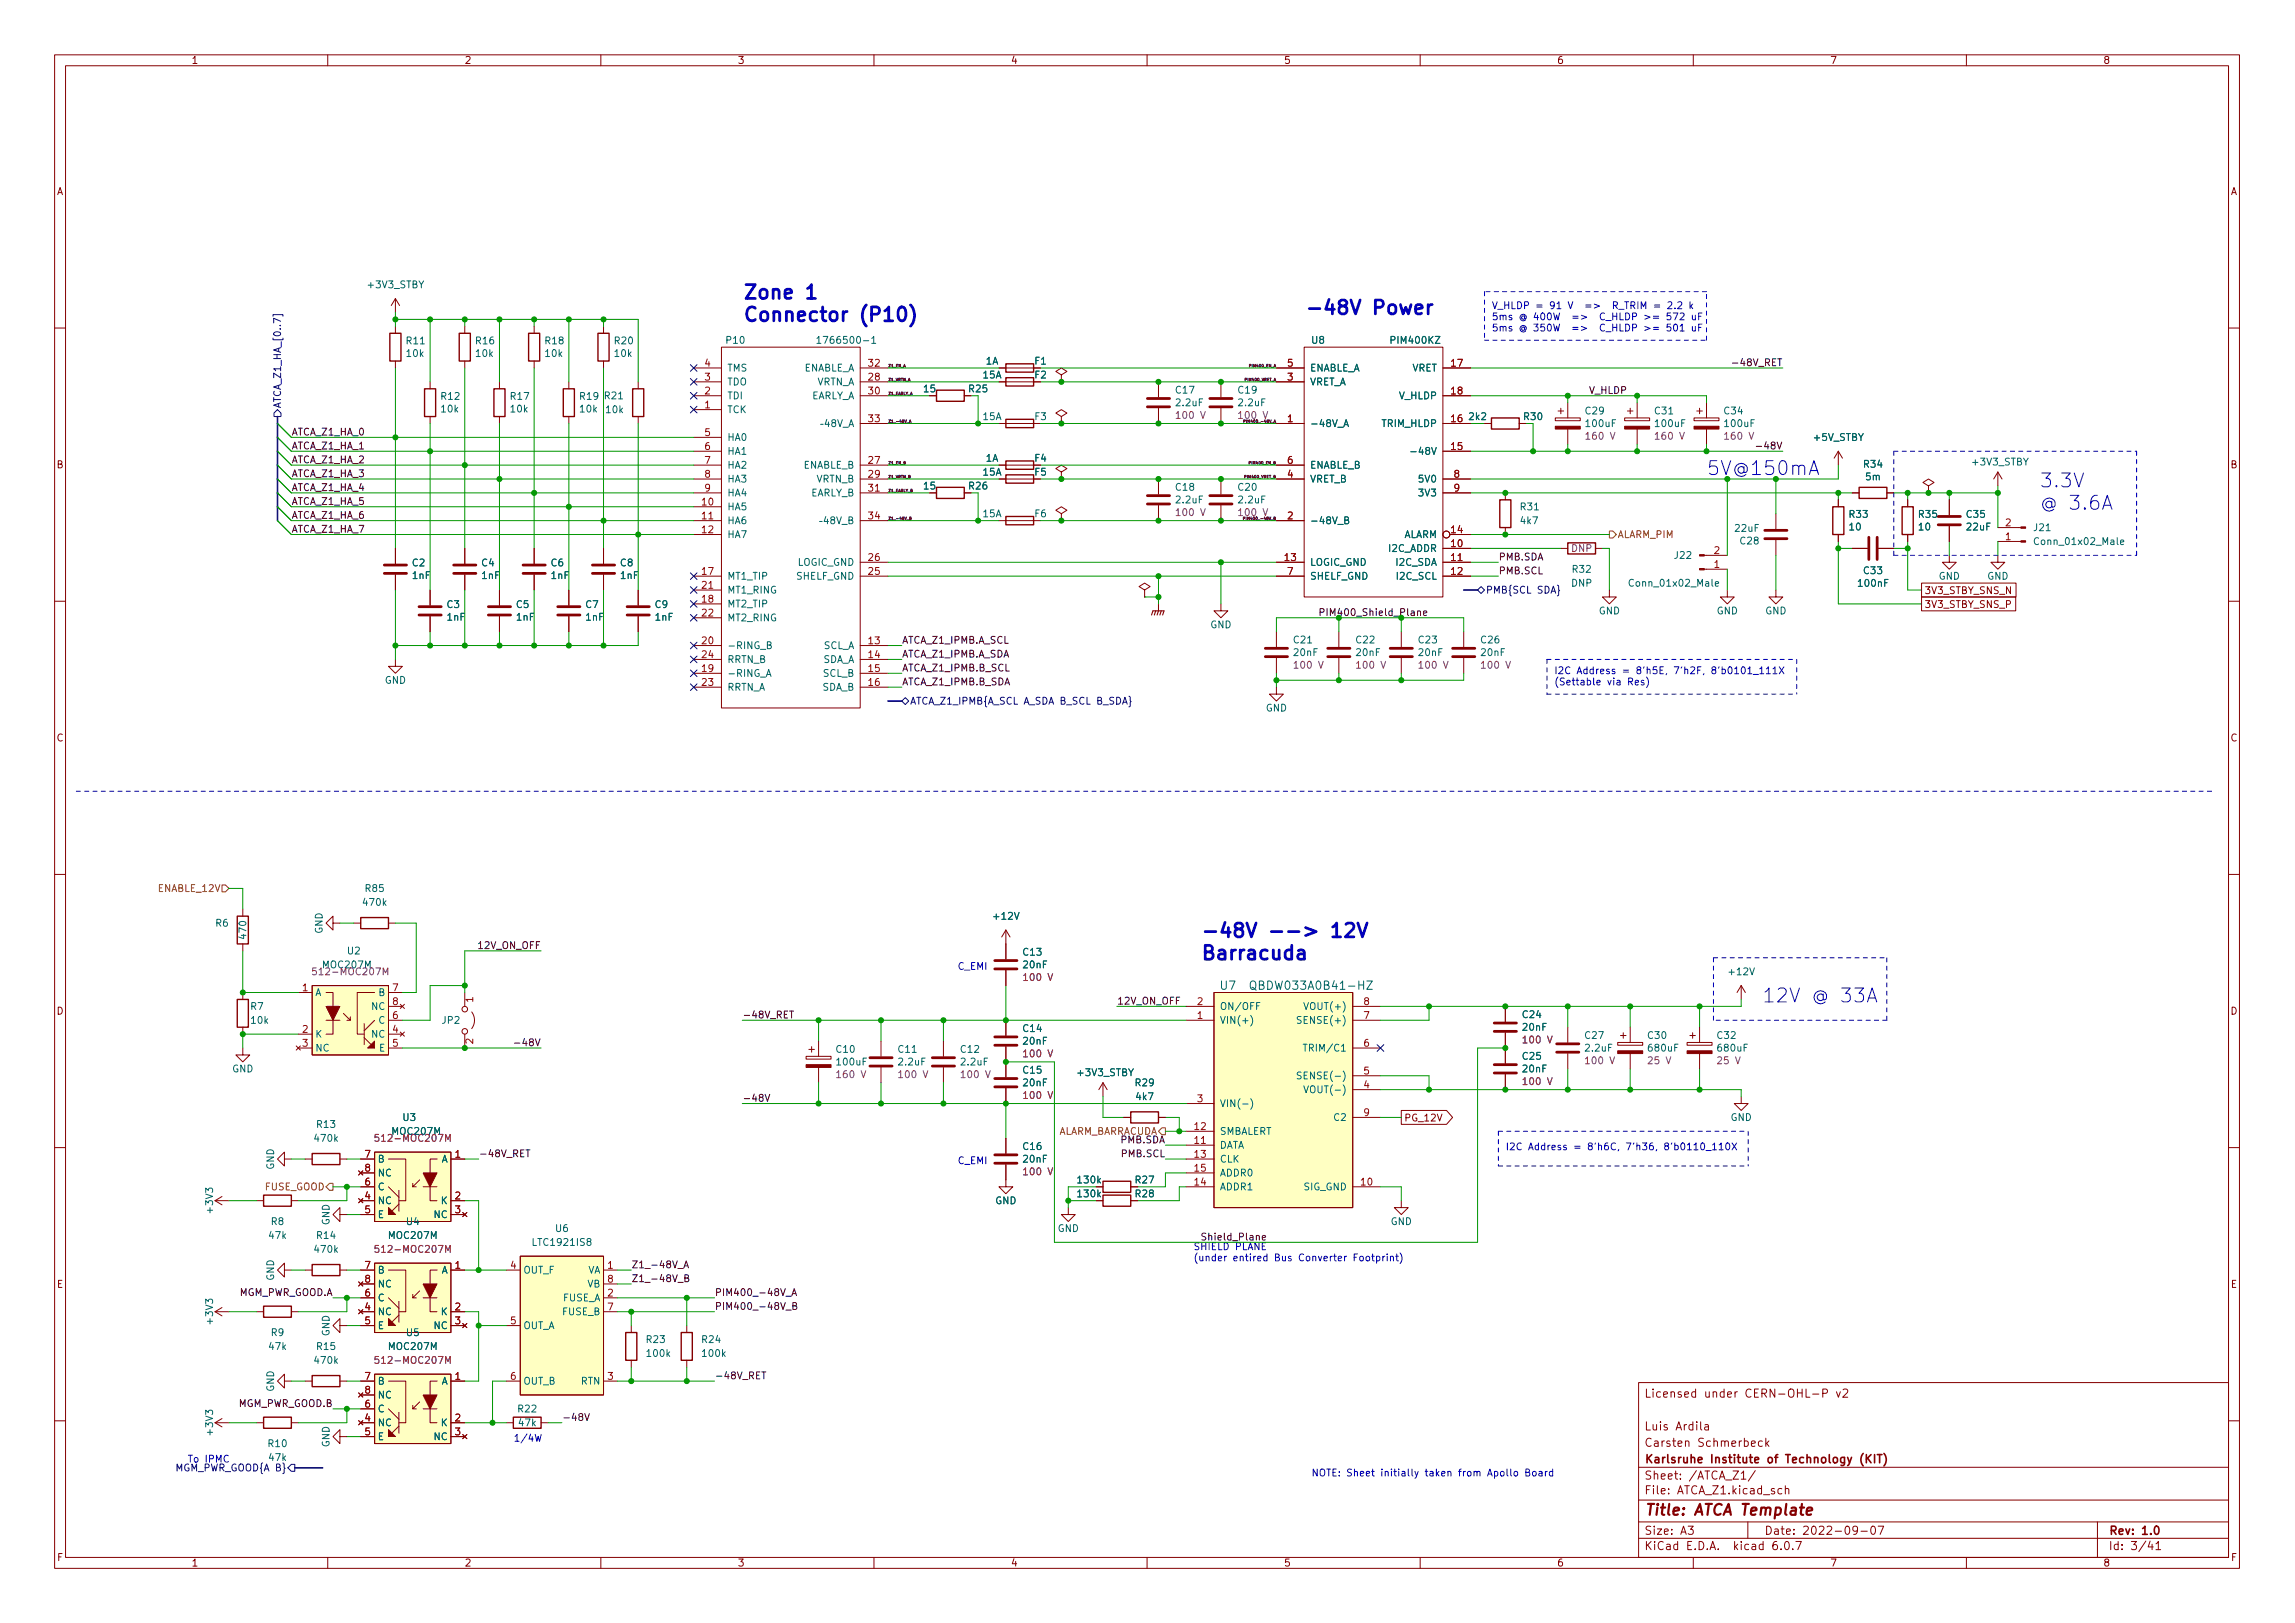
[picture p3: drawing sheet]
<svg xmlns="http://www.w3.org/2000/svg" width="420mm" height="297mm" viewBox="0 0 420 297" stroke-linecap="round" stroke-linejoin="round" font-family="sans-serif">
<defs><g id="words">
<g font-size="3.5" fill="#0000c2">
<text x="135.9" y="54.7">Zone 1</text>
<text x="135.9" y="58.8">Connector (P10)</text>
<text x="238.8" y="57.6">-48V Power</text>
<text x="373.4" y="89.2">3.3V</text>
<text x="373.4" y="93.3">@ 3.6A</text>
<text x="219.7" y="171.6">-48V --&gt; 12V</text>
<text x="219.7" y="175.7">Barracuda</text>
<text x="322.6" y="183.5">12V @ 33A</text>
</g>
<text font-size="3.5" fill="#009600" x="312.4" y="87">5V@150mA</text>
<text font-size="2.8" fill="#840000" x="301" y="277.3">Title: ATCA Template</text>
<g font-size="2.1" fill="#006464">
<text x="223.4" y="181.1">U7</text>
<text x="229.8" y="181.1">QBDW033A0B41-HZ</text>
</g>
<g font-size="2.1" fill="#840000">
<text x="301" y="255.8">Licensed under CERN-OHL-P v2</text>
<text x="301" y="261.8">Luis Ardila</text>
<text x="301" y="267.8">Karlsruhe Institute of Technology (KIT)</text>
<text x="301" y="264.8">Carsten Schmerbeck</text>
<text x="301" y="273.5">File: ATCA_Z1.kicad_sch</text>
<text x="301" y="270.8">Sheet: /ATCA_Z1/</text>
<text x="301" y="280.9">Size: A3</text>
<text x="323" y="280.9">Date: 2022-09-07</text>
<text x="386" y="280.9">Rev: 1.0</text>
<text x="301" y="283.7">KiCad E.D.A. kicad 6.0.7</text>
<text x="386" y="283.7">Id: 3/41</text>
</g>
<g font-size="1.8" fill="#840000">
<text x="35" y="11.7">1</text>
<text x="85" y="11.7">2</text>
<text x="135" y="11.7">3</text>
<text x="185" y="11.7">4</text>
<text x="235" y="11.7">5</text>
<text x="285" y="11.7">6</text>
<text x="335" y="11.7">7</text>
<text x="385" y="11.7">8</text>
<text x="10.3" y="35.7">A</text>
<text x="408.3" y="35.7">A</text>
<text x="169.2" y="71.8">15</text>
<text x="10.3" y="85.7">B</text>
<text x="169.2" y="89.6">15</text>
<text x="189.5" y="87">F5</text>
<text x="408.3" y="85.7">B</text>
<text x="352.3" y="108.7">3V3_STBY_SNS_N</text>
<text x="352.3" y="111.3">3V3_STBY_SNS_P</text>
<text x="10.3" y="135.7">C</text>
<text x="408.3" y="135.7">C</text>
<text x="10.3" y="185.7">D</text>
<text x="408.3" y="185.7">D</text>
<text x="257" y="205.2">PG_12V</text>
<text x="10.4" y="235.7">E</text>
<text x="408.4" y="235.7">E</text>
<text x="10.4" y="285.7">F</text>
<text x="35" y="286.7">1</text>
<text x="85" y="286.7">2</text>
<text x="135" y="286.7">3</text>
<text x="185" y="286.7">4</text>
<text x="235" y="286.7">5</text>
<text x="285" y="286.7">6</text>
<text x="335" y="286.7">7</text>
<text x="385" y="286.7">8</text>
<text x="408.4" y="285.7">F</text>
</g>
<g font-size="1.8" fill="#006464">
<text x="67.4" y="52.7">+3V3_STBY</text>
<text x="74.5" y="63">R11</text>
<text x="74.5" y="65.3">10k</text>
<text x="87.2" y="63">R16</text>
<text x="87.2" y="65.3">10k</text>
<text x="99.9" y="63">R18</text>
<text x="99.9" y="65.3">10k</text>
<text x="112.6" y="63">R20</text>
<text x="112.6" y="65.3">10k</text>
<text x="133" y="62.9">P10</text>
<text x="150.7" y="62.9">1766500-1</text>
<text x="240.2" y="62.9">U8</text>
<text x="254.9" y="62.9">PIM400KZ</text>
<text x="133.1" y="70.5">TDO</text>
<text x="133.1" y="68">TMS</text>
<text x="146.9" y="68">ENABLE_A</text>
<text x="149.4" y="70.5">VRTN_A</text>
<text x="177.4" y="71.8">R25</text>
<text x="180" y="69.3">15A</text>
<text x="180.5" y="66.7">1A</text>
<text x="189.5" y="69.3">F2</text>
<text x="189.5" y="66.7">F1</text>
<text x="239.8" y="70.5">VRET_A</text>
<text x="239.8" y="68">ENABLE_A</text>
<text x="258.4" y="68">VRET</text>
<text x="80.8" y="73.2">R12</text>
<text x="80.8" y="75.5">10k</text>
<text x="93.5" y="73.2">R17</text>
<text x="93.5" y="75.5">10k</text>
<text x="106.2" y="73.2">R19</text>
<text x="106.2" y="75.5">10k</text>
<text x="110.8" y="73.1">R21</text>
<text x="111" y="75.6">10k</text>
<text x="133.1" y="75.6">TCK</text>
<text x="133.1" y="73.1">TDI</text>
<text x="148.2" y="73.1">EARLY_A</text>
<text x="180" y="76.9">15A</text>
<text x="189.5" y="76.9">F3</text>
<text x="215.3" y="72">C17</text>
<text x="215.4" y="74.3">2.2uF</text>
<text x="226.7" y="72">C19</text>
<text x="226.8" y="74.3">2.2uF</text>
<text x="256.2" y="73.1">V_HLDP</text>
<text x="269" y="76.9">2k2</text>
<text x="279" y="76.9">R30</text>
<text x="290.3" y="75.8">C29</text>
<text x="303" y="75.8">C31</text>
<text x="315.7" y="75.8">C34</text>
<text x="133.1" y="80.7">HA0</text>
<text x="133.1" y="83.2">HA1</text>
<text x="239.8" y="78.1">-48V_A</text>
<text x="253" y="78.1">TRIM_HLDP</text>
<text x="259.4" y="83.2">-48V</text>
<text x="290.5" y="78.1">100uF</text>
<text x="303.2" y="78.1">100uF</text>
<text x="315.9" y="78.1">100uF</text>
<text x="332.1" y="80.7">+5V_STBY</text>
<text x="133.1" y="85.8">HA2</text>
<text x="133.1" y="88.3">HA3</text>
<text x="146.9" y="85.8">ENABLE_B</text>
<text x="149.4" y="88.3">VRTN_B</text>
<text x="177.4" y="89.6">R26</text>
<text x="180" y="87">15A</text>
<text x="180.5" y="84.5">1A</text>
<text x="189.5" y="84.5">F4</text>
<text x="215.3" y="89.8">C18</text>
<text x="226.7" y="89.8">C20</text>
<text x="239.8" y="88.3">VRET_B</text>
<text x="239.8" y="85.8">ENABLE_B</text>
<text x="260" y="88.3">5V0</text>
<text x="341.3" y="85.6">R34</text>
<text x="341.6" y="87.9">5m</text>
<text x="361.2" y="85.2">+3V3_STBY</text>
<text x="133.1" y="93.4">HA5</text>
<text x="133.1" y="95.9">HA6</text>
<text x="133.1" y="90.8">HA4</text>
<text x="148.2" y="90.8">EARLY_B</text>
<text x="180" y="94.7">15A</text>
<text x="189.5" y="94.7">F6</text>
<text x="215.4" y="92.1">2.2uF</text>
<text x="226.8" y="92.1">2.2uF</text>
<text x="239.8" y="95.9">-48V_B</text>
<text x="260" y="90.8">3V3</text>
<text x="278.4" y="93.4">R31</text>
<text x="278.5" y="95.9">4k7</text>
<text x="338.6" y="94.8">R33</text>
<text x="351.3" y="94.8">R35</text>
<text x="360.1" y="94.8">C35</text>
<text x="133.1" y="98.5">HA7</text>
<text x="254.3" y="101">I2C_ADDR</text>
<text x="256.8" y="98.5">ALARM</text>
<text x="317.7" y="97.3">22uF</text>
<text x="318.7" y="99.6">C28</text>
<text x="338.6" y="97.1">10</text>
<text x="351.3" y="97.1">10</text>
<text x="360.1" y="97.1">22uF</text>
<text x="372.4" y="97.2">J21</text>
<text x="373" y="99.7">Conn_01x02_Male</text>
<text x="75.5" y="103.6">C2</text>
<text x="75.5" y="106">1nF</text>
<text x="88.2" y="103.6">C4</text>
<text x="88.2" y="106">1nF</text>
<text x="100.9" y="103.6">C6</text>
<text x="100.9" y="106">1nF</text>
<text x="113.6" y="103.6">C8</text>
<text x="113.6" y="106">1nF</text>
<text x="133.1" y="106.1">MT1_TIP</text>
<text x="145.8" y="106.1">SHELF_GND</text>
<text x="145.9" y="103.5">LOGIC_GND</text>
<text x="239.8" y="103.5">LOGIC_GND</text>
<text x="239.8" y="106.1">SHELF_GND</text>
<text x="255.7" y="103.5">I2C_SDA</text>
<text x="255.9" y="106.1">I2C_SCL</text>
<text x="287.7" y="107.4">DNP</text>
<text x="287.9" y="104.8">R32</text>
<text x="298.8" y="107.4">Conn_01x02_Male</text>
<text x="306.6" y="102.3">J22</text>
<text x="340.3" y="107.4">100nF</text>
<text x="341.3" y="105.1">C33</text>
<text x="354.9" y="106.1">GND</text>
<text x="363.8" y="106.1">GND</text>
<text x="81.8" y="111.3">C3</text>
<text x="81.9" y="113.6">1nF</text>
<text x="94.5" y="111.3">C5</text>
<text x="94.6" y="113.6">1nF</text>
<text x="107.2" y="111.3">C7</text>
<text x="107.3" y="113.6">1nF</text>
<text x="119.9" y="111.3">C9</text>
<text x="120" y="113.6">1nF</text>
<text x="133.1" y="111.2">MT2_TIP</text>
<text x="133.1" y="108.6">MT1_RING</text>
<text x="133.1" y="113.7">MT2_RING</text>
<text x="292.7" y="112.4">GND</text>
<text x="314.3" y="112.4">GND</text>
<text x="323.2" y="112.4">GND</text>
<text x="133.1" y="118.8">-RING_B</text>
<text x="150.7" y="118.8">SCL_A</text>
<text x="221.6" y="115">GND</text>
<text x="236.9" y="117.7">C21</text>
<text x="248.3" y="117.7">C22</text>
<text x="259.8" y="117.7">C23</text>
<text x="271.2" y="117.7">C26</text>
<text x="70.4" y="125.1">GND</text>
<text x="133.1" y="123.9">-RING_A</text>
<text x="133.1" y="121.3">RRTN_B</text>
<text x="150.5" y="121.3">SDA_A</text>
<text x="150.7" y="123.9">SCL_B</text>
<text x="236.9" y="120.1">20nF</text>
<text x="248.4" y="120.1">20nF</text>
<text x="259.8" y="120.1">20nF</text>
<text x="271.2" y="120.1">20nF</text>
<text x="133.1" y="126.4">RRTN_A</text>
<text x="150.5" y="126.4">SDA_B</text>
<text x="231.7" y="130.2">GND</text>
<text x="66.6" y="165.8">470k</text>
<text x="67" y="163.2">R85</text>
<text x="39.5" y="169.6">R6</text>
<text x="45.1" y="171.7" transform="rotate(-90 45.1 171.7)">470</text>
<text x="59.1" y="170.9" transform="rotate(-90 59.1 170.9)">GND</text>
<text x="182.1" y="168.3">+12V</text>
<text x="59.2" y="177.2">MOC207M</text>
<text x="63.6" y="174.7">U2</text>
<text x="187.4" y="174.9">C13</text>
<text x="187.4" y="177.2">20nF</text>
<text x="316.7" y="178.5">+12V</text>
<text x="45.9" y="184.8">R7</text>
<text x="57.7" y="182.3">A</text>
<text x="68.1" y="184.8">NC</text>
<text x="69.3" y="182.3">B</text>
<text x="223.3" y="184.8">ON/OFF</text>
<text x="239.5" y="184.8">VOUT(+)</text>
<text x="46" y="187.4">10k</text>
<text x="57.7" y="189.9">K</text>
<text x="68.1" y="189.9">NC</text>
<text x="69.3" y="187.4">C</text>
<text x="81" y="187.4">JP2</text>
<text x="187.4" y="188.9">C14</text>
<text x="187.4" y="191.2">20nF</text>
<text x="223.3" y="187.4">VIN(+)</text>
<text x="238.4" y="187.4">SENSE(+)</text>
<text x="278.8" y="186.3">C24</text>
<text x="278.9" y="188.6">20nF</text>
<text x="290.2" y="190.1">C27</text>
<text x="301.7" y="190.1">C30</text>
<text x="314.4" y="190.1">C32</text>
<text x="42.5" y="196.3">GND</text>
<text x="57.7" y="192.4">NC</text>
<text x="69.4" y="192.4">E</text>
<text x="153.2" y="192.7">C10</text>
<text x="153.3" y="195">100uF</text>
<text x="164.5" y="192.7">C11</text>
<text x="164.6" y="195">2.2uF</text>
<text x="175.9" y="192.7">C12</text>
<text x="176" y="195">2.2uF</text>
<text x="187.4" y="196.5">C15</text>
<text x="197.4" y="196.9">+3V3_STBY</text>
<text x="238.9" y="197.5">SENSE(-)</text>
<text x="239.6" y="192.4">TRIM/C1</text>
<text x="278.8" y="193.9">C25</text>
<text x="278.9" y="196.3">20nF</text>
<text x="290.3" y="192.4">2.2uF</text>
<text x="301.9" y="192.4">680uF</text>
<text x="314.6" y="192.4">680uF</text>
<text x="187.4" y="198.8">20nF</text>
<text x="207.9" y="198.8">R29</text>
<text x="208.1" y="201.3">4k7</text>
<text x="223.3" y="202.6">VIN(-)</text>
<text x="240" y="200.1">VOUT(-)</text>
<text x="57.7" y="209">470k</text>
<text x="58.1" y="206.4">R13</text>
<text x="71.9" y="207.7">MOC207M</text>
<text x="73.8" y="205.1">U3</text>
<text x="223.3" y="207.7">SMBALERT</text>
<text x="244.4" y="205.1">C2</text>
<text x="316.8" y="205.1">GND</text>
<text x="50.2" y="214.1" transform="rotate(-90 50.2 214.1)">GND</text>
<text x="69.1" y="212.8">B</text>
<text x="69.1" y="215.3">NC</text>
<text x="80.8" y="212.8">A</text>
<text x="187.4" y="210.5">C16</text>
<text x="187.4" y="212.8">20nF</text>
<text x="223.3" y="210.2">DATA</text>
<text x="223.3" y="212.8">CLK</text>
<text x="223.3" y="215.3">ADDR0</text>
<text x="39" y="221.8" transform="rotate(-90 39 221.8)">+3V3</text>
<text x="69.1" y="220.4">NC</text>
<text x="69.1" y="217.8">C</text>
<text x="80.8" y="220.4">K</text>
<text x="182.2" y="220.4">GND</text>
<text x="197.4" y="219.1">130k</text>
<text x="197.4" y="216.6">130k</text>
<text x="207.9" y="219.1">R28</text>
<text x="207.9" y="216.6">R27</text>
<text x="223.3" y="217.8">ADDR1</text>
<text x="238.7" y="217.8">SIG_GND</text>
<text x="49.3" y="226.7">47k</text>
<text x="49.7" y="224.2">R8</text>
<text x="58.1" y="226.7">R14</text>
<text x="60.3" y="224.3" transform="rotate(-90 60.3 224.3)">GND</text>
<text x="69.1" y="222.9">E</text>
<text x="71.3" y="226.7">MOC207M</text>
<text x="74.4" y="224.2">U4</text>
<text x="79.5" y="222.9">NC</text>
<text x="101.7" y="225.5">U6</text>
<text x="193.6" y="225.5">GND</text>
<text x="254.6" y="224.2">GND</text>
<text x="57.7" y="229.3">470k</text>
<text x="69.1" y="233.1">B</text>
<text x="80.8" y="233.1">A</text>
<text x="95.8" y="233.1">OUT_F</text>
<text x="97.9" y="228">LTC1921IS8</text>
<text x="107.5" y="233.1">VA</text>
<text x="50.2" y="234.4" transform="rotate(-90 50.2 234.4)">GND</text>
<text x="69.1" y="238.2">C</text>
<text x="69.1" y="235.6">NC</text>
<text x="103" y="238.2">FUSE_A</text>
<text x="107.5" y="235.6">VB</text>
<text x="39" y="242.2" transform="rotate(-90 39 242.2)">+3V3</text>
<text x="49.7" y="244.5">R9</text>
<text x="60.3" y="244.6" transform="rotate(-90 60.3 244.6)">GND</text>
<text x="69.1" y="240.7">NC</text>
<text x="69.1" y="243.2">E</text>
<text x="74.4" y="244.5">U5</text>
<text x="79.5" y="243.2">NC</text>
<text x="80.8" y="240.7">K</text>
<text x="95.8" y="243.2">OUT_A</text>
<text x="103" y="240.7">FUSE_B</text>
<text x="118.4" y="245.8">R23</text>
<text x="128.6" y="245.8">R24</text>
<text x="49.3" y="247.1">47k</text>
<text x="57.7" y="249.6">470k</text>
<text x="58.1" y="247.1">R15</text>
<text x="71.3" y="247.1">MOC207M</text>
<text x="118.6" y="248.3">100k</text>
<text x="128.7" y="248.3">100k</text>
<text x="50.2" y="254.7" transform="rotate(-90 50.2 254.7)">GND</text>
<text x="69.1" y="253.4">B</text>
<text x="69.1" y="255.9">NC</text>
<text x="80.8" y="253.4">A</text>
<text x="95.8" y="253.4">OUT_B</text>
<text x="106.3" y="253.4">RTN</text>
<text x="39" y="262.5" transform="rotate(-90 39 262.5)">+3V3</text>
<text x="69.1" y="261">NC</text>
<text x="69.1" y="263.6">E</text>
<text x="69.1" y="258.5">C</text>
<text x="79.5" y="263.6">NC</text>
<text x="80.8" y="261">K</text>
<text x="94.9" y="258.5">R22</text>
<text x="95" y="261">47k</text>
<text x="49.2" y="264.8">R10</text>
<text x="49.3" y="267.4">47k</text>
<text x="60.3" y="264.9" transform="rotate(-90 60.3 264.9)">GND</text>
</g>
<g font-size="1.8" fill="#0000c2">
<text x="273" y="56.6">V_HLDP = 91 V =&gt; R_TRIM = 2.2 k</text>
<text x="273" y="58.6">5ms @ 400W =&gt; C_HLDP &gt;= 572 uF</text>
<text x="273" y="60.6">5ms @ 350W =&gt; C_HLDP &gt;= 501 uF</text>
<text x="284.5" y="123.4">I2C Address = 8'h5E, 7'h2F, 8'b0101_111X</text>
<text x="284.5" y="125.4">(Settable via Res)</text>
<text x="175.3" y="177.5">C_EMI</text>
<text x="175.3" y="213">C_EMI</text>
<text x="275.6" y="210.5">I2C Address = 8'h6C, 7'h36, 8'b0110_110X</text>
<text x="218.4" y="228.8">SHIELD PLANE</text>
<text x="218.4" y="230.8">(under entired Bus Converter Footprint)</text>
<text x="94" y="263.8">1/4W</text>
<text x="34.3" y="267.7">To IPMC</text>
<text x="240" y="270.2">NOTE: Sheet initially taken from Apollo Board</text>
</g>
<g font-size="1.8" fill="#a90000">
<text x="129" y="69.6">3</text>
<text x="129" y="67.1">4</text>
<text x="159" y="69.6">28</text>
<text x="159" y="67.1">32</text>
<text x="235.7" y="69.6">3</text>
<text x="235.7" y="67.1">5</text>
<text x="265.7" y="67.1">17</text>
<text x="129" y="74.7">1</text>
<text x="129" y="72.2">2</text>
<text x="159" y="72.2">30</text>
<text x="159" y="77.3">33</text>
<text x="235.7" y="77.3">1</text>
<text x="265.7" y="77.3">16</text>
<text x="265.7" y="72.2">18</text>
<text x="129" y="79.8">5</text>
<text x="129" y="82.3">6</text>
<text x="265.7" y="82.3">15</text>
<text x="129" y="84.9">7</text>
<text x="129" y="87.4">8</text>
<text x="129" y="90">9</text>
<text x="159" y="84.9">27</text>
<text x="159" y="87.4">29</text>
<text x="159" y="90">31</text>
<text x="235.7" y="87.4">4</text>
<text x="235.7" y="84.9">6</text>
<text x="266.2" y="87.4">8</text>
<text x="266.2" y="90">9</text>
<text x="128.6" y="92.5">10</text>
<text x="128.6" y="95">11</text>
<text x="159" y="95">34</text>
<text x="235.7" y="95">2</text>
<text x="128.6" y="97.6">12</text>
<text x="265.7" y="100.1">10</text>
<text x="265.7" y="97.6">14</text>
<text x="313.8" y="101.4">2</text>
<text x="367.2" y="98.8">1</text>
<text x="367.2" y="96.3">2</text>
<text x="128.6" y="105.2">17</text>
<text x="128.6" y="107.7">21</text>
<text x="159" y="105.2">25</text>
<text x="159" y="102.7">26</text>
<text x="235.2" y="102.7">13</text>
<text x="235.7" y="105.2">7</text>
<text x="265.7" y="102.7">11</text>
<text x="265.7" y="105.2">12</text>
<text x="313.8" y="103.9">1</text>
<text x="128.6" y="110.3">18</text>
<text x="128.6" y="112.8">22</text>
<text x="128.6" y="117.9">20</text>
<text x="159" y="117.9">13</text>
<text x="128.6" y="123">19</text>
<text x="128.6" y="125.5">23</text>
<text x="128.6" y="120.4">24</text>
<text x="159" y="120.4">14</text>
<text x="159" y="123">15</text>
<text x="159" y="125.5">16</text>
<text x="55.4" y="181.4">1</text>
<text x="71.9" y="181.4">7</text>
<text x="71.9" y="183.9">8</text>
<text x="86.6" y="183.4" transform="rotate(-90 86.6 183.4)">1</text>
<text x="219.2" y="183.9">2</text>
<text x="249.7" y="183.9">8</text>
<text x="55.4" y="189">2</text>
<text x="55.4" y="191.6">3</text>
<text x="71.9" y="189">4</text>
<text x="71.9" y="191.6">5</text>
<text x="71.9" y="186.5">6</text>
<text x="86.6" y="191" transform="rotate(-90 86.6 191)">2</text>
<text x="219.2" y="186.5">1</text>
<text x="249.7" y="191.6">6</text>
<text x="249.7" y="186.5">7</text>
<text x="249.7" y="196.6">5</text>
<text x="219.2" y="201.7">3</text>
<text x="249.7" y="199.2">4</text>
<text x="218.7" y="209.3">11</text>
<text x="218.7" y="206.8">12</text>
<text x="249.7" y="204.3">9</text>
<text x="66.8" y="211.9">7</text>
<text x="66.8" y="214.4">8</text>
<text x="83.3" y="211.9">1</text>
<text x="218.7" y="211.9">13</text>
<text x="218.7" y="214.4">15</text>
<text x="66.8" y="219.5">4</text>
<text x="66.8" y="217">6</text>
<text x="83.3" y="219.5">2</text>
<text x="218.7" y="217">14</text>
<text x="249.2" y="217">10</text>
<text x="66.8" y="222">5</text>
<text x="83.3" y="222">3</text>
<text x="66.8" y="232.2">7</text>
<text x="83.3" y="232.2">1</text>
<text x="93.5" y="232.2">4</text>
<text x="111.3" y="232.2">1</text>
<text x="66.8" y="239.8">4</text>
<text x="66.8" y="237.3">6</text>
<text x="66.8" y="234.7">8</text>
<text x="83.3" y="239.8">2</text>
<text x="111.3" y="237.3">2</text>
<text x="111.3" y="239.8">7</text>
<text x="111.3" y="234.7">8</text>
<text x="66.8" y="242.4">5</text>
<text x="83.3" y="242.4">3</text>
<text x="93.5" y="242.4">5</text>
<text x="66.8" y="257.6">6</text>
<text x="66.8" y="252.5">7</text>
<text x="66.8" y="255.1">8</text>
<text x="83.3" y="252.5">1</text>
<text x="93.5" y="252.5">6</text>
<text x="111.3" y="252.5">3</text>
<text x="66.8" y="260.1">4</text>
<text x="66.8" y="262.7">5</text>
<text x="83.3" y="260.1">2</text>
<text x="83.3" y="262.7">3</text>
</g>
<g font-size="1.8" fill="#0f0f0f">
<text x="318.1" y="67">-48V_RET</text>
<text x="290.8" y="72.1">V_HLDP</text>
<text x="53.3" y="79.7">ATCA_Z1_HA_0</text>
<text x="53.3" y="82.2">ATCA_Z1_HA_1</text>
<text x="322.7" y="82.2">-48V</text>
<text x="53.3" y="89.9">ATCA_Z1_HA_4</text>
<text x="53.3" y="84.8">ATCA_Z1_HA_2</text>
<text x="53.3" y="87.3">ATCA_Z1_HA_3</text>
<text x="53.3" y="92.4">ATCA_Z1_HA_5</text>
<text x="53.3" y="94.9">ATCA_Z1_HA_6</text>
<text x="53.3" y="97.5">ATCA_Z1_HA_7</text>
<text x="274.3" y="102.6">PMB.SDA</text>
<text x="274.3" y="105.1">PMB.SCL</text>
<text x="165.1" y="117.8">ATCA_Z1_IPMB.A_SCL</text>
<text x="165.1" y="120.3">ATCA_Z1_IPMB.A_SDA</text>
<text x="165.1" y="122.9">ATCA_Z1_IPMB.B_SCL</text>
<text x="165.1" y="125.4">ATCA_Z1_IPMB.B_SDA</text>
<text x="87.8" y="173.7">12V_ON_OFF</text>
<text x="204.5" y="183.8">12V_ON_OFF</text>
<text x="95.3" y="191.5">-48V</text>
<text x="135.9" y="186.4">-48V_RET</text>
<text x="135.9" y="201.6">-48V</text>
<text x="205.2" y="209.2">PMB.SDA</text>
<text x="87.6" y="211.8">-48V_RET</text>
<text x="205.4" y="211.8">PMB.SCL</text>
<text x="219.7" y="227">Shield_Plane</text>
<text x="115.6" y="232.1">Z1_-48V_A</text>
<text x="43.4" y="237.2">MGM_PWR_GOOD.A</text>
<text x="115.6" y="234.6">Z1_-48V_B</text>
<text x="130.8" y="237.2">PIM400_-48V_A</text>
<text x="130.8" y="239.7">PIM400_-48V_B</text>
<text x="43.4" y="257.5">MGM_PWR_GOOD.B</text>
<text x="130.8" y="252.4">-48V_RET</text>
<text x="102.9" y="260">-48V</text>
</g>
<g font-size="1.8" fill="#000084">
<text x="51.4" y="74.8" transform="rotate(-90 51.4 74.8)">ATCA_Z1_HA_[0..7]</text>
<text x="272" y="108.6">PMB{SCL SDA}</text>
<text x="166.6" y="128.9">ATCA_Z1_IPMB{A_SCL A_SDA B_SCL B_SDA}</text>
<text x="32.3" y="269.3">MGM_PWR_GOOD{A B}</text>
</g>
<g font-size="1.8" fill="#840084">
<text x="215.6" y="76.6">100 V</text>
<text x="227.1" y="76.6">100 V</text>
<text x="290.6" y="80.5">160 V</text>
<text x="303.3" y="80.5">160 V</text>
<text x="316" y="80.5">160 V</text>
<text x="215.6" y="94.4">100 V</text>
<text x="227.1" y="94.4">100 V</text>
<text x="287.7" y="101">DNP</text>
<text x="237.2" y="122.4">100 V</text>
<text x="248.6" y="122.4">100 V</text>
<text x="260.1" y="122.4">100 V</text>
<text x="271.5" y="122.4">100 V</text>
<text x="58.1" y="178.5">512-MOC207M</text>
<text x="187.7" y="179.5">100 V</text>
<text x="279.1" y="190.9">100 V</text>
<text x="153.5" y="197.3">160 V</text>
<text x="164.8" y="197.3">100 V</text>
<text x="176.3" y="197.3">100 V</text>
<text x="187.7" y="193.5">100 V</text>
<text x="290.6" y="194.8">100 V</text>
<text x="301.9" y="194.8">25 V</text>
<text x="314.6" y="194.8">25 V</text>
<text x="187.7" y="201.1">100 V</text>
<text x="279.1" y="198.6">100 V</text>
<text x="69.5" y="209">512-MOC207M</text>
<text x="187.7" y="215.1">100 V</text>
<text x="69.5" y="229.3">512-MOC207M</text>
<text x="69.5" y="249.6">512-MOC207M</text>
</g>
<g font-size="1.8" fill="#725600">
<text x="296.1" y="98.5">ALARM_PIM</text>
<text x="29" y="163.2">ENABLE_12V</text>
<text x="193" y="207.7">ALARM_BARRACUDA</text>
<text x="48.4" y="217.8">FUSE_GOOD</text>
</g>
<text font-size="1.8" fill="#009600" x="241.3" y="112.7">PIM400_Shield_Plane</text>
<g font-size=".7" fill="#0f0f0f">
<text x="162.6" y="69.7">Z1_VRTN_A</text>
<text x="162.6" y="67.2">Z1_EN_A</text>
<text x="228.1" y="69.7">PIM400_VRET_A</text>
<text x="229" y="67.2">PIM400_EN_A</text>
<text x="162.6" y="77.4">Z1_-48V_A</text>
<text x="162.6" y="72.3">Z1_EARLY_A</text>
<text x="228.4" y="77.4">PIM400_-48V_A</text>
<text x="162.6" y="85">Z1_EN_B</text>
<text x="162.6" y="87.5">Z1_VRTN_B</text>
<text x="228.1" y="87.5">PIM400_VRET_B</text>
<text x="229" y="85">PIM400_EN_B</text>
<text x="162.6" y="90.1">Z1_EARLY_B</text>
<text x="162.6" y="95.1">Z1_-48V_B</text>
<text x="228.4" y="95.1">PIM400_-48V_B</text>
</g>
</g></defs>
<g fill="none" stroke="#840000" stroke-width=".18">
<path d="M10 10h400v277h-400zM12 12h396v273h-396zM60 10v2M110 10v2M160 10v2M210 10v2M260 10v2M310 10v2M360 10v2M72.4 54.6l-.8 1.3M72.4 54.6v2.6M72.4 59.7v1.3"/>
<path d="M72.4 54.6l.8 1.3M85.1 59.7v1.3M97.8 59.7v1.3M110.5 59.7v1.3M10 60h2M72.4 66.1v1.2M78.7 69.9v1.3M78.7 76.2v1.3M85.1 66.1v1.2M91.4 69.9v1.3M91.4 76.2v1.3M97.8 66.1v1.2"/>
<path d="M104.1 69.9v1.3M104.1 76.2v1.3M110.5 66.1v1.2M116.8 69.9v1.3M116.8 76.2v1.3M127 67.3h5.1M127 72.4h5.1M127 69.9h5.1M127 75h5.1M132.1 63.5h25.4v66.1h-25.4zM157.5 77.5h5.1M157.5 67.3h5.1"/>
<path d="M157.5 72.4h5.1M157.5 69.9h5.1M176.5 72.4h1.3M182.9 77.5h6.3M182.9 67.3h7.6M182.9 69.9h7.6M194.3 68.6l1-.6-1-.7-1 .7 1 .6v1.3M194.3 69.9h.1M194.3 76.2l1-.6-1-.6-1 .6 1 .6v1.3M194.3 77.5h.1M212.1 69.9v2.8M212.1 74.7v2.8"/>
<path d="M223.5 69.9v2.8M223.5 74.7v2.8M233.7 77.5h5.1M233.7 67.3h5.1M233.7 69.9h5.1M238.8 63.5h25.4v45.8h-25.4zM264.2 77.5h5M264.2 67.3h5M264.2 72.4h5M271.8 77.5h1.2M278.1 77.5h1.3M284.7 76.5h4.6v.5h-4.6z"/>
<path d="M285.2 75.2h1.1M285.7 74.7v1M287 73.7v2.8M287 78.5v2.8M297.4 76.5h4.6v.5h-4.6zM297.9 75.2h1.1M298.4 74.7v1M299.7 73.7v2.8M299.7 78.5v2.8M310.1 76.5h4.6v.5h-4.6zM310.6 75.2h1.1M311.1 74.7v1"/>
<path d="M312.4 73.7v2.8M312.4 78.5v2.8M408 60h2M127 90.2h5.1M127 97.8h5.1M127 82.6h5.1M127 95.3h5.1M127 87.7h5.1M127 85.1h5.1M127 92.7h5.1M127 80h5.1M157.5 90.2h5.1"/>
<path d="M157.5 95.3h5.1M157.5 87.7h5.1M157.5 85.1h5.1M176.5 90.2h1.3M182.9 95.3h6.3M182.9 87.7h6.3M182.9 85.1h7.6M194.3 86.4l1-.6-1-.7-1 .7 1 .6v1.3M194.3 87.7h.1M194.3 94l1-.6-1-.7-1 .7 1 .6v1.3M194.3 95.3h.1M212.1 87.7v2.8"/>
<path d="M212.1 92.5v2.8M223.5 87.7v2.8M223.5 92.5v2.8M233.7 95.3h5.1M233.7 87.7h5.1M233.7 85.1h5.1M264.2 90.2h5M264.2 82.6h5M264.2 87.7h5M265.4 97.8h3.8M275.6 90.2v1.3M275.6 96.6v1.2"/>
<path d="M325.1 94v2.8M325.1 98.8v2.8M336.5 82.6v2.5M336.5 91.5v1.2M336.5 97.8v1.3M336.5 82.6l-.7 1.3M336.5 82.6l.8 1.3M339.1 90.2h1.3M345.4 90.2h1.3M349.2 91.5v1.2M349.2 97.8v1.3M353.1 88.9l1-.6-1-.6-1.1 .6 1.1 .6v1.3"/>
<path d="M353.1 90.2h.1M356.9 91.5v2.8M356.9 96.3v2.8M365.8 96.6h4.2M365.8 99.1h4.2M365.8 86.4l-.8 1.3M365.8 86.4v2.5M365.8 86.4l.7 1.3M10 110h2M72.4 100.4v2.8M72.4 105.2v2.8M78.7 108v2.8"/>
<path d="M78.7 112.8v2.8M85.1 100.4v2.8M85.1 105.2v2.8M91.4 108v2.8M91.4 112.8v2.8M97.8 100.4v2.8M97.8 105.2v2.8M104.1 108v2.8M104.1 112.8v2.8M110.5 100.4v2.8M110.5 105.2v2.8M116.8 108v2.8"/>
<path d="M116.8 112.8v2.8M127 105.4h5.1M127 118.1h5.1M127 110.5h5.1M127 108h5.1M127 113.1h5.1M157.5 102.9h5.1M157.5 105.4h5.1M157.5 118.1h5.1M209.5 108l1.1-.6-1.1-.7-1 .7 1 .6v1.3M209.5 109.3h.1M212.1 110.5v1.3"/>
<path d="M223.5 110.5v1.3h1.3l-1.3 1.3-1.3-1.3h1.3M233.7 102.9h5.1M233.7 105.4h5.1M233.7 115.6v2.8M245.1 115.6v2.8M256.5 115.6v2.8M264.2 100.4h5M264.2 102.9h5M264.2 105.4h5M268 115.6v2.8M285.7 100.4h1.3M292.1 100.4h1.3"/>
<path d="M294.6 108v1.3h1.3l-1.3 1.2-1.2-1.2h1.2M312 101.6h4.2M312 104.2h4.2M316.2 108v1.3h1.3l-1.3 1.2-1.2-1.2h1.2M325.1 108v1.3h1.3l-1.3 1.2-1.3-1.2h1.3M339.1 100.4h2.8M343.9 100.4h2.8M351.8 106.7h17.3v2.6h-17.3zM351.8 109.3h17.2v2.5h-17.2zM356.9 101.6v1.3h1.2l-1.2 1.3-1.3-1.3h1.3M365.8 101.6v1.3h1.2l-1.2 1.3-1.3-1.3h1.3M408 110h2"/>
<path d="M72.4 120.7v1.3h1.3l-1.3 1.2-1.3-1.2h1.3M127 120.7h5.1M127 123.2h5.1M127 125.8h5.1M157.5 120.7h5.1M157.5 123.2h5.1M157.5 125.8h5.1M233.7 125.8v1.2h1.2l-1.2 1.3-1.3-1.3h1.3M233.7 120.4v2.8M245.1 120.4v2.8M256.5 120.4v2.8M268 120.4v2.8"/>
<path d="M10 160h2M44.4 166.4v1.3M44.4 172.8v1.2M61 168.9v-1.2l-1.3 1.2 1.3 1.3v-1.3h1.2M64.8 168.9h1.2M71.1 168.9h1.3M184.1 170.2l-.7 1.3M184.1 170.2v5.4M184.1 177.6v2.8M184.1 170.2l.8 1.3M408 160h2M44.4 191.8v1.3h1.3l-1.3 1.2-1.2-1.2h1.2"/>
<path d="M44.4 181.6v1.3M44.4 188v1.3M54.2 191.4l.8 .8M54.6 191.8h2.5M54.6 181.6h2.5M54.6 189.3h2.5M55 191.4l-.8 .8M57.1 180.4h14v12.7h-14zM59.7 181.6h1.3v7.7h-1.3M59.7 186.7h2.5M62.9 185.5l1.2 1.2v-.6M63.5 186.7h.6"/>
<path d="M66.7 189.9l1.9 1.9M66.7 187.4v3.8M68.6 181.6h-3.2v7.7h1.3M68.6 186.7l-1.9 1.9M71.1 186.7h2.6M71.1 184.2h2.6M71.1 191.8h2.6M71.1 181.6h2.6M71.1 189.3h2.6M73.3 188.9l.7 .7M73.3 183.8l.7 .8M74 188.9l-.7 .7"/>
<path d="M74 183.8l-.7 .8M85.1 181.6v2.6M85.1 189.3v2.5M86.4 185.2a2.54 2.54 0 0 1 0 3.1M147.6 193.3h4.5v.5h-4.5zM148.1 192.1h1M148.6 191.6v1M149.9 190.5v2.8M149.9 195.4v2.8M161.3 190.5v2.8M161.3 195.4v2.8M172.7 190.5v2.8"/>
<path d="M172.7 195.4v2.8M184.1 186.7v2.8M184.1 191.6v5.5M184.1 199.2v2.8M201.9 198.2l-.7 1.2M201.9 198.2v2.5M201.9 198.2l.8 1.2M217.2 186.7h5M217.2 184.2h5M222.2 181.6h25.4v39.4h-25.4zM247.6 186.7h5.1M247.6 184.2h5.1"/>
<path d="M247.6 199.4h5.1M247.6 196.9h5.1M247.6 191.8h5.1M275.6 184.2v2.8M275.6 189v5.6M275.6 196.6v2.8M287 188v2.8M287 192.8v2.8M296.2 190.8h4.5v.5h-4.5zM296.7 189.5h1M297.2 189v1M298.4 188v2.8"/>
<path d="M298.4 192.8v2.8M308.9 190.8h4.5v.5h-4.5zM309.4 189.5h1M309.9 189v1M311.1 188v2.8M311.1 192.8v2.8M318.8 180.4l-.8 1.2M318.8 180.4v2.5M318.8 180.4l.7 1.2M10 210h2M39.4 219.7h2.5M39.4 219.7l1.2 .8"/>
<path d="M40.6 219l-1.2 .7M47 219.7h1.3M52.1 212.1v-1.2l-1.3 1.2 1.3 1.3v-1.3h1.2M53.3 219.7h1.3M55.9 212.1h1.2M62.2 212.1h1.3M65.7 219.4l.7 .7M65.7 214.3l.7 .7M66 219.7h2.6M66 217.2h2.6M66 212.1h2.6M66 214.7h2.6"/>
<path d="M66.4 219.4l-.7 .7M66.4 214.3l-.7 .7M68.6 210.9h13.9v12.7h-13.9zM71.1 212.1h3.2v7.6h-1.3M71.1 217.2l1.9 1.9M73 217.8v3.9M75.6 217.2h.6M76.8 215.9l-1.2 1.3v-.6M77.5 217.2h2.5M80 212.1h-1.3v7.6h1.3M82.5 219.7h2.6M82.5 212.1h2.6"/>
<path d="M184.1 213.1v4.1h1.3l-1.3 1.3-1.2-1.3h1.2M184.1 208.3v2.8M200.7 219.7h1.2M200.7 217.2h1.2M205.7 204.5h1.3M207 219.7h1.3M207 217.2h1.3M212.1 204.5h1.3M217.2 217.2h5M217.2 209.6h5M217.2 207h5M217.2 212.1h5"/>
<path d="M217.2 214.7h5M217.2 202h5M247.6 204.5h5.1M247.6 217.2h5.1M256.5 219.7v1.3h1.3l-1.3 1.3-1.2-1.3h1.2M256.5 203.2h8.3l1.1 1.3-1.1 1.3h-8.3zM318.8 200.7v1.3h1.2l-1.2 1.2-1.3-1.2h1.3M408 210h2M40.6 239.3l-1.2 .8M52.1 232.4v-1.2l-1.3 1.2 1.3 1.3v-1.3h1.2M55.9 232.4h1.2M62.2 222.3v-1.3l-1.2 1.3 1.2 1.3v-1.3h1.3"/>
<path d="M62.2 232.4h1.3M65.7 239.7l.7 .7M65.7 234.6l.7 .8M66 232.4h2.6M66 237.5h2.6M66 235h2.6M66 222.3h2.6M66.4 239.7l-.7 .7M66.4 234.6l-.7 .8M68.6 231.2h13.9v12.7h-13.9zM71.1 232.4h3.2v7.7h-1.3M71.1 237.5l1.9 1.9"/>
<path d="M73 238.2v3.8M73 220.4l-1.9 1.9M75.6 237.5h.6M76.8 236.3l-1.2 1.2v-.6M77.5 237.5h2.5M80 232.4h-1.3v7.7h1.3M82.5 232.4h2.6M82.5 222.3h2.6M84.7 221.9l.8 .8M85.5 221.9l-.8 .8M92.7 232.4h2.5M95.2 229.9h15.3v25.4h-15.3z"/>
<path d="M110.5 232.4h2.5M110.5 237.5h2.5M110.5 235h2.5M195.6 221v1.3h1.2l-1.2 1.3-1.3-1.3h1.3M39.4 240.1h2.5M39.4 240.1l1.2 .7M40.6 259.6l-1.2 .8M47 240.1h1.3M52.1 252.8v-1.3l-1.3 1.3 1.3 1.2v-1.2h1.2M53.3 240.1h1.3M55.9 252.8h1.2M62.2 242.6v-1.3l-1.2 1.3 1.2 1.3v-1.3h1.3"/>
<path d="M62.2 252.8h1.3M65.7 254.9l.7 .8M66 240.1h2.6M66 257.8h2.6M66 252.8h2.6M66 255.3h2.6M66 242.6h2.6M66.4 254.9l-.7 .8M68.6 251.5h13.9v12.7h-13.9zM71.1 252.8h3.2v7.6h-1.3M71.1 257.8l1.9 2M73 258.5v3.8"/>
<path d="M73 240.7l-1.9 1.9M75.6 257.8h.6M76.8 256.6l-1.2 1.2v-.6M77.5 257.8h2.5M80 252.8h-1.3v7.6h1.3M82.5 240.1h2.6M82.5 252.8h2.6M82.5 242.6h2.6M84.7 242.2l.8 .8M85.5 242.2l-.8 .8M92.7 252.8h2.5M92.7 242.6h2.5"/>
<path d="M110.5 240.1h2.5M110.5 252.8h2.5M115.6 242.6v1.3M115.6 249v1.2M125.7 242.6v1.3M125.7 249v1.2M300 253h108v32h-108zM331.9 255.1h1.1M333.7 255l.7-.1 .2-.2-.1-.3-.2-.2h-.6v1.5M336.2 254.7l.4 1 .3-1M337.4 254.4l.6-.2 .2 .2 .1 .2-.9 1.1h.9M10 260h2"/>
<path d="M39.4 260.4l1.2 .7M39.4 260.4h2.5M47 260.4h1.3M53.3 260.4h1.3M62.2 262.9v-1.2l-1.2 1.2 1.2 1.3v-1.3h1.3M65.7 260l.7 .8M66 260.4h2.6M66 262.9h2.6M66.4 260l-.7 .8M73 261l-1.9 1.9M82.5 260.4h2.6M82.5 262.9h2.6"/>
<path d="M84.7 262.5l.8 .8M85.5 262.5l-.8 .8M92.7 260.4h1.3M99.1 260.4h1.2M300 278.5h108M300 274.5h108M300 268.5h108M309.1 279.3h.9l-.5 .6 .4 .1v.7l-.2 .1h-.4l-.2-.1M311.4 260.2v1.3l.2 .2M312.1 260.8h.6l.1 .9M312.8 261.1h-.5a.29 .29 0 0 0-.2 .3 .29 .29 0 0 0 .2 .3l.5-.1M318.8 269.6l.4-.4v1.5"/>
<path d="M318.8 270.7h.8M320 278.5v3M320.6 264.2l.8-.1-.1-.3-.4-.1-.3 .2 .1 .7h.6M321.4 269.1l-1.3 2M322.6 263.8l-.4-.1-.3 .3v.4l.2 .2h.5M323.3 263.2v1.5M323.4 264.1l.4 .6M323.8 263.7l-.5 .6M326.2 272.5l-.4-.1-.3 .3v.4l.1 .2h.6M326.8 272.6l.3-.2 .3 .1 .1 .9M326.8 271.9v1.5M340.1 280l-.3 .2h-.3l-.3-.2 .2-.6 .4-.1 .2 .2a.99 .99 0 0 1-.4 1.3h-.2"/>
<path d="M342.7 279.4l.2-.1a.8 .8 0 0 1 .5 .8 .8 .8 0 0 1-.5 .7 1 1 0 0 1-.2-1.4zM343.8 279.3h1.1l-.7 1.5M384 278.5v6.5M408 260h2M60 285v2M110 285v2M160 285v2M210 285v2M260 285v2M300 281.5h108M310 285v2M325.3 282.1a.59 .59 0 0 0-.7 .7v.5l.1 .2 .4 .1 .3-.1v-.5l-.1-.2-.4-.1-.3 .3"/>
<path d="M326.1 283.5v.1M326.8 282.3l.3-.2a.8 .8 0 0 1 .5 .8 .8 .8 0 0 1-.5 .7l-.3-.1-.1-.5zM328.2 283.5v.1M328.8 282.1h1l-.7 1.5M340.7 280.2h1.2M360 285v2M393.6 282l-.3 1.1h.9M394 282.6v1M394.7 282.5l.4-.4v1.5M394.7 283.6h.9"/>
<circle cx="264.8" cy="97.8" r=".63"/>
<circle cx="85.1" cy="184.7" r=".51"/>
<circle cx="85.1" cy="188.8" r=".51"/>
</g>
<path d="M341.1 266a1.73 1.73 0 0 0 0 2.3M341.7 266.2v1.5M341.9 266.9l.6 .8M342.5 266.2l-.8 .9M343.2 266.2v1.5M343.7 266.2h.8M344.1 266.2v1.5M344.9 266a1.73 1.73 0 0 1 0 2.3M394.6 279.4l.2-.1a.8 .8 0 0 1 .5 .8 .8 .8 0 0 1-.5 .7 1 1 0 0 1-.2-1.4z" fill="none" stroke="#840000" stroke-width=".3"/>
<path d="M329.5 275.9h.8M330.8 276.6l.9-.2v-.4l-.6-.1-.3 .3v.9l.2 .1 .6-.1" fill="none" stroke="#840000" stroke-width=".4"/>
<g fill="none" stroke="#840000" stroke-width=".25">
<path d="M71.4 61h2v5.1h-2zM77.7 71.2h2.1v5h-2.1zM84.1 61h2v5.1h-2zM90.4 71.2h2.1v5h-2.1zM96.8 61h2v5.1h-2zM103.1 71.2h2.1v5h-2.1zM109.5 61h2v5.1h-2zM115.8 71.2h2.1v5h-2.1zM171.4 71.4h5.1v2h-5.1zM184.1 76.7h5.1v1.6h-5.1zM184.1 69.1h5.1v1.5h-5.1zM184.1 66.6h5.1v1.5h-5.1z"/>
<path d="M273 76.5h5.1v2h-5.1zM171.4 89.2h5.1v2h-5.1zM184.1 84.4h5.1v1.5h-5.1zM184.1 86.9h5.1v1.5h-5.1zM184.1 94.5h5.1v1.5h-5.1zM274.6 91.5h2v5.1h-2zM287 99.4h5.1v2h-5.1zM335.5 92.7h2.1v5.1h-2.1zM340.4 89.2h5v2h-5zM348.2 92.7h2.1v5.1h-2.1zM43.4 167.7h2.1v5.1h-2.1zM66 167.9h5.1v2.1h-5.1z"/>
<path d="M43.4 182.9h2.1v5.1h-2.1zM48.3 218.7h5v2.1h-5zM57.1 211.1h5.1v2h-5.1zM201.9 218.7h5.1v2.1h-5.1zM201.9 216.2h5.1v2h-5.1zM207 203.5h5.1v2h-5.1zM48.3 239.1h5v2h-5zM57.1 231.4h5.1v2.1h-5.1zM48.3 259.4h5v2h-5zM57.1 251.8h5.1v2h-5.1zM94 259.4h5.1v2h-5.1zM114.6 243.9h2v5.1h-2z"/>
<path d="M124.7 243.9h2v5.1h-2z"/>
</g>
<g fill="#ffffc2" stroke="#ffffc2" stroke-width=".18">
<path d="M68.6 251.5h13.9v12.7h-13.9z"/>
<path d="M68.6 231.2h13.9v12.7h-13.9z"/>
<path d="M95.2 229.9h15.3v25.4h-15.3z"/>
<path d="M222.2 181.6h25.4v39.4h-25.4z"/>
<path d="M57.1 180.4h14v12.7h-14z"/>
<path d="M68.6 210.9h13.9v12.7h-13.9z"/>
</g>
<g fill="#840000" stroke="#840000" stroke-width=".18">
<path d="M77.5 255.3h2.5l-1.3 2.5z"/>
<path d="M71.1 261.7l1.3 1.2h-1.3z"/>
<path d="M77.5 235h2.5l-1.3 2.5z"/>
<path d="M71.1 241.3l1.3 1.3h-1.3z"/>
<path d="M147.6 194.9h4.5v.5h-4.5z"/>
<path d="M308.9 192.3h4.5v.5h-4.5z"/>
<path d="M296.2 192.3h4.5v.5h-4.5z"/>
<path d="M370 96.4h.8v.3h-.8z"/>
<path d="M370 99h.8v.2h-.8z"/>
<path d="M59.7 184.2h2.5l-1.2 2.5z"/>
<path d="M68.6 190.5v1.3h-1.3z"/>
<path d="M77.5 214.7h2.5l-1.3 2.5z"/>
<path d="M71.1 221l1.3 1.3h-1.3z"/>
<path d="M297.4 78h4.6v.5h-4.6z"/>
<path d="M284.7 78h4.6v.5h-4.6z"/>
<path d="M310.1 78h4.6v.5h-4.6z"/>
<path d="M311.1 101.5h.9v.3h-.9z"/>
<path d="M311.1 104h.9v.3h-.9z"/>
</g>
<path d="M57.9 177.1h-.6l-.1 .6 .2-.1 .4 .1 .1 .2v.4l-.2 .1-.5-.1M70.2 178.4v-1.3l.4 .9 .4-.9v1.3M69.3 207.6h-.6l-.1 .6 .2-.1 .4 .1 .2 .1-.1 .5-.2 .1-.5-.1M81.6 208.9v-1.3l.4 .9 .4-.9v1.3M69.3 227.9h-.6l-.1 .6 .2-.1 .4 .1 .2 .2-.1 .4-.2 .1-.5-.1M81.6 229.2v-1.3l.4 .9 .4-.9v1.3M69.3 248.3h-.6l-.1 .6 .2-.2 .4 .1 .2 .2-.1 .4-.2 .1-.5-.1M81.6 249.5v-1.2l.4 .9 .4-.9v1.2" fill="none" stroke="#840084" stroke-width=".18"/>
<g fill="none" stroke="#840000" stroke-width=".51">
<path d="M210.1 74.5h4M210.1 72.9h4M221.5 74.5h4.1M221.5 72.9h4.1M210.1 92.2h4M210.1 90.7h4M221.5 92.2h4.1M221.5 90.7h4.1M323.1 97.1h4.1M323.1 98.6h4.1M342.1 98.3v4.1M343.7 98.3v4.1"/>
<path d="M354.8 96h4.1M354.8 94.5h4.1M70.4 104.9h4M70.4 103.4h4M76.7 112.6h4.1M76.7 111h4.1M83.1 104.9h4M83.1 103.4h4M89.4 112.6h4.1M89.4 111h4.1M95.8 104.9h4M95.8 103.4h4"/>
<path d="M102.1 112.6h4.1M102.1 111h4.1M108.5 104.9h4M108.5 103.4h4M114.8 112.6h4.1M114.8 111h4.1M231.6 118.7h4.1M243.1 118.7h4M254.5 118.7h4.1M265.9 118.7h4.1M231.6 120.2h4.1M243.1 120.2h4"/>
<path d="M254.5 120.2h4.1M265.9 120.2h4.1M182.1 177.3h4.1M182.1 175.8h4.1M159.3 195.1h4M159.3 193.6h4M170.7 195.1h4.1M170.7 193.6h4.1M182.1 191.3h4.1M182.1 189.8h4.1M182.1 198.9h4.1M182.1 197.4h4.1"/>
<path d="M273.6 188.8h4M273.6 187.2h4M273.6 196.4h4M273.6 194.9h4M285 192.6h4.1M285 191h4.1M182.1 212.9h4.1M182.1 211.4h4.1"/>
</g>
<g fill="none" stroke="#006464" stroke-width=".18">
<path d="M149.6 61.9l.3-.3v1.2M149.6 62.8h.7M150.2 77.7h.5M151.4 76.8l-.3 .9h.8M151.7 77.2v.9M152.5 77.4l-.2-.3v-.2l.2-.1 .4 .1v.3l-.5 .2-.1 .2v.4l.2 .1 .4-.1 .1-.2v-.2l-.2-.2M153.4 76.8l.4 1.3 .4-1.3M154.3 78.2h1M155.4 78.1l.4-1.3 .5 1.3M155.5 77.7h.6M159.6 61.9l.4-.3v1.2M159.6 62.8h.7"/>
<path d="M246 78.1l.4-1.3 .5 1.3M246.1 77.7h.6M150 95.4h.5M151.2 94.5l-.3 .9h.8M151.5 95v.9M152.3 95.1l-.2-.2 .1-.2 .1-.1 .4 .1 .1 .3-.6 .2-.1 .2v.2l.2 .3 .4-.1 .1-.2v-.2l-.2-.3M153.2 94.6l.4 1.3 .4-1.3M154.2 96h.9M155.4 95.2l.6-.1 .1-.1-.1-.3-.6-.1v1.3h.5l.2-.2v-.3l-.3-.2M246.2 95.2l.5-.1 .2-.1-.1-.3-.6-.1v1.3h.5l.2-.2v-.3l-.3-.2M258.3 82.7h1M388.2 99.2l.6-.1v-.2l-.4-.1-.2 .2 .1 .6h.5"/>
<path d="M140.5 118.1l.5-.1 .2-.2-.1-.2-.6-.1v1.2h.5l.2-.1v-.3l-.3-.2M314 106.9l.6-.2v-.2l-.4-.1-.2 .2 .1 .6h.5M140.3 123.8l.4-1.3 .5 1.3M140.4 123.4h.6M229 179.8a.51 .51 0 0 1 .5-.3 .51 .51 0 0 1 .4 .6v.5a.51 .51 0 0 1-.5 .5 .51 .51 0 0 1-.5-.5zM250.2 179.5h1l-1 1.6h1M229 185.8a1.46 1.46 0 0 1 0 2M230.7 183.5h-.6v1.3M238.2 196.3l-.5-.1-.2 .2 .1 .3 .6 .3v.3l-.2 .2-.5-.1M238.2 186.1l-.5-.1-.2 .3 .1 .3 .6 .2v.4l-.2 .1-.5-.1M238.6 191.1h.7M238.7 198.7l.4 1.3 .4-1.3"/>
<path d="M238.7 183.5l.4 1.3 .4-1.3M238.9 191.1v1.3M227.5 202.1h1M229 201.1a1.46 1.46 0 0 1 0 1.9"/>
</g>
<path d="M210.8 112.6l.3-.8h2l-.2 .8M211.6 111.8l-.3 .8M212.1 111.8l-.3 .8M212.6 111.8l-.3 .8" fill="none" stroke="#840000" stroke-width=".2"/>
<path d="M294.6 97.2h.7l.6 .6-.6 .7h-.7zM40.6 162h.7l.6 .6-.6 .6h-.7zM60.3 216.6h.7v1.2h-.7l-.6-.6zM212.7 206.4h.7v1.3h-.7l-.6-.7z" fill="none" stroke="#725600" stroke-width=".18"/>
<g fill="none" stroke="#000084" stroke-width=".18">
<path d="M50 57.9v-.3h1.8v.3M50.2 75.6l.6-.6 .6 .6v.6h-1.2zM126.4 74.4l1.2 1.2M126.4 71.8l1.2 1.2M126.4 69.3l1.2 1.2M126.4 66.7l1.2 1.3M127.6 74.4l-1.2 1.2M127.6 71.8l-1.2 1.2M127.6 69.3l-1.2 1.2M127.6 66.7l-1.2 1.3M126.4 109.9l1.2 1.2M126.4 117.5l1.2 1.3"/>
<path d="M126.4 104.8l1.2 1.3M126.4 112.5l1.2 1.2M126.4 107.4l1.2 1.2M127.6 109.9l-1.2 1.2M127.6 117.5l-1.2 1.3M127.6 104.8l-1.2 1.3M127.6 112.5l-1.2 1.2M127.6 107.4l-1.2 1.2M270.5 108l.6-.6 .7 .6-.7 .6zM285.1 107.1l.3 .2v.6l.1 .2-.1 .2v.6l-.3 .1M126.4 125.2l1.2 1.2M126.4 122.6l1.2 1.2"/>
<path d="M126.4 120.1l1.2 1.2M127.6 125.2l-1.2 1.2M127.6 122.6l-1.2 1.2M127.6 120.1l-1.2 1.2M165.1 128.3l.6-.6 .7 .6-.7 .6zM205.5 128.9l.4-1.3 .5 1.3M205.6 128.5h.6M206.7 127.4l.2 .2v.6l.2 .2-.2 .2v.6l-.2 .2M252.1 191.2l1.2 1.2M253.3 191.2l-1.2 1.2M53.3 268h.7v1.3h-.7l-.6-.7z"/>
</g>
<g fill="none" stroke="#0f0f0f" stroke-width=".18">
<path d="M166 77.4h.4M166.5 77.3l.1-.5 .2 .5M166.5 77.2h.2M227.7 77.1h.2l.1-.2-.3-.1v.5M228.2 76.8v.5M228.7 66.9h.3v-.2h-.3v.5M317.2 66.5h1M166 95.2h.4M166.5 94.9l.2-.1 .1-.1-.3-.1v.5h.2l.1-.1-.1-.1M227.6 94.9h.3v-.2l-.3-.1v.5M228.1 94.6v.5M228.7 84.7h.2v-.2h-.2v.5"/>
<path d="M321.5 81.7h1M259.5 111.9l.2-.1 .3 .1 .1 .8M259.5 111.8v.9M260.6 112.2l.6-.1v-.2l-.4-.1-.2 .2 .1 .6h.5M94.2 190.9h1M144.6 185h.7M144.9 185v1.3M96.3 210.4h.7M96.7 210.4v1.3M140.1 200.3l.4 1.3 .4-1.3M124.1 234.7h1M125.2 232l.4-1.2 .4 1.2"/>
<path d="M125.3 231.7h.6M125.4 233.9h.5l.1-.2v-.3l-.6-.1v1.3h.5l.1-.1 .1-.3-.3-.3M143.9 237.2h1M143.9 239.8h1M145 237.1l.4-1.3 .4 1.3M145.1 236.8h.6M145.2 239l.5-.1 .1-.2v-.2l-.6-.1v1.3h.4l.2-.2 .1-.3-.3-.2M231.1 226.5l.6-.1-.1-.2-.3-.1-.2 .2 .1 .6h.4M107.1 258.7l.4 1.3 .4-1.3M139.5 251.1h.7M139.8 251.1v1.3"/>
</g>
<g fill="none" stroke="#0000c2" stroke-width=".51">
<path d="M147.8 52.8l.8-.7v2.5M147.8 54.6h1.5M164.6 56.4a.61 .61 0 0 1 .7-.2 .61 .61 0 0 1 .4 .5 1.49 1.49 0 0 1-.5 2 .65 .65 0 0 1-.7-.5 2.17 2.17 0 0 1 .1-1.8zM166.7 55.8a2.91 2.91 0 0 1 0 3.9M259.2 56.6l1.2-.2-.1-.5-.8-.1-.3 .3v1l.1 .2 .2 .1 .8-.1M261.5 55.8v1.6M262.2 55.8a.65 .65 0 0 0-.7 .4M237.7 174l.2-.1 .8 .1 .1 .2v1.4M238.8 174.5l-.9 .1a.5 .5 0 0 0-.3 .5 .5 .5 0 0 0 .3 .5l.9-.2M244 169.7l.7-.8v2.6M244 171.5h1.4M246.4 169.2l.4-.3h.6a.69 .69 0 0 1 .3 1.1l-1.4 1.5h1.6"/>
<path d="M248.6 168.9l.8 2.6 .9-2.6"/>
</g>
<g fill="none" stroke="#0000c2" stroke-width=".18">
<path d="M302.9 55.8h.9M302.9 56.2h.9M305.4 55.3l.4-.1 .3 .4-.8 .9h.8M305.8 57.3h-.6v.6l.2-.1h.4l.1 .2-.1 .4-.1 .1-.5-.1M305.8 59.3h-.6v.6l.2-.1 .4 .1 .1 .1-.1 .5-.1 .1-.5-.1M306.3 57.3h.9l-.6 1.2M306.5 59.4l.2-.1a.68 .68 0 0 1 .4 .7 .68 .68 0 0 1-.4 .6l-.3-.5zM306.6 56.4v.1M307.2 55.3l.5-.1 .2 .4-.8 .9h.8M307.6 57.4l.5-.1 .2 .3-.8 .9h.8M307.6 59.7l.4-.4v1.3M309.4 55.2v1.3"/>
<path d="M309.5 56l.4 .5M309.8 57.7l.1 .8h.3l.2-.1M309.8 59.7l.1 .8 .3 .1 .2-.1M309.9 55.7l-.5 .4M310.4 57.7v.8M310.4 59.7v.9M311 57.9h.4M311 59.9h.4M311.6 57.3h-.6v1.2M311.6 59.3h-.6v1.3M307.6 60.6h.7M331.2 86.8l.9-2.5 .8 2.5"/>
<path d="M384.9 93.2l.9-2.5 .8 2.5M299.4 124.9l.6-.1-.1-.2-.3-.1-.2 .2v.6h.5M300.9 124.6l-.3-.1-.1 .2v.2l.4 .1v.3h-.4M301.4 123.9a1.46 1.46 0 0 1 0 1.9M318.9 122.2l.2-.2a.68 .68 0 0 1 .4 .7 .68 .68 0 0 1-.4 .6l-.3-.5zM320 122.4l.4-.4v1.3M320 123.3h.7M321 123.4h.9M322.2 122.4l.3-.4v1.3M322.2 123.3h.7M323.4 122.4l.3-.4v1.3M323.4 123.3h.7"/>
<path d="M324.6 122.4l.4-.4v1.3M324.6 123.3h.7M325.7 122l.9 1.3M326.6 122l-.9 1.3M341.9 183.4l.8-2.6 .9 2.6M342.1 182.6h1.2M310.1 209.5l.4-.3v1.2M310.1 210.4h.8M311.5 209.3l.2-.1a.68 .68 0 0 1 .4 .6 .68 .68 0 0 1-.4 .6l-.4-.4zM312.3 210.6h1M313.5 209.5l.4-.3v1.2M313.5 210.4h.7"/>
<path d="M314.7 209.5l.4-.3v1.2M314.7 210.4h.8M316.1 209.3l.1-.1a.68 .68 0 0 1 .5 .6 .68 .68 0 0 1-.5 .6l-.3-.4zM317.1 209.2l.8 1.2M317.9 209.2l-.8 1.2M231.7 227.5h-.6v1.2h.6M250.2 230l.3-.1 .3 .3v.3l-.3 .3-.3-.1-.1-.2zM251.1 229.9h.5M251.3 229.5v1.1l.3 .2M252 230l.4-.1 .2 .3-.1 .5h-.5M252 229.9v1.3M253.2 229.9v.9"/>
<path d="M253.5 229.9l-.3 .3M254 229.5v.1M254 229.9v.9M254.6 230l.1-.1 .3 .1 .1 .8M254.6 229.9v.9M255.5 229.9h.5M255.7 229.5v1.1l.3 .2M256.3 229.3a1.46 1.46 0 0 1 0 2M98 262.5l.3 1.3 .2-.9 .3 .9 .3-1.3M276.6 268.9v1.1l.2 .1M277.2 269.4l.2-.1 .4 .1v.5l-.1 .2h-.3l-.2-.1zM279.4 269.5l.5-.1 .1-.2v-.2l-.6-.1v1.2h.4l.2-.1 .1-.3-.3-.2"/>
<path d="M280.6 269.4l.2-.1 .4 .1v.5l-.1 .2h-.3l-.2-.1zM281.8 269.4h.5v.7M282.3 269.6l-.4 .1-.2 .1 .2 .3h.4M282.9 269.3v.8M283.3 269.3l-.4 .2M284.3 269.4l-.4-.1-.3 .2 .2 .6h.5M284.3 268.9v1.2"/>
</g>
<g fill="none" stroke="#0000c2" stroke-width=".18" stroke-dasharray=".8 .8">
<path d="M271.8 53.4v8.9M312.4 53.4h-40.6M271.8 62.3h40.6M312.4 62.3v-8.9M346.7 82.6v19M346.7 82.6h44.5M391.2 82.6v19M346.7 101.6h44.5M283.2 120.7h45.7M283.2 127h45.7M283.2 120.7v6.3M328.9 120.7v6.3"/>
<path d="M14 144.8h391.1M313.7 175.3h31.7M345.4 175.3v11.4M313.7 186.7v-11.4M345.4 186.7h-31.7M274.3 213.4h45.7M274.3 207h45.7M274.3 207v6.4M320 207v6.4"/>
</g>
<path d="M50.8 76.2v19.1M268 108h2.5M162.6 128.3h2.5M54 268.6h5.1" fill="none" stroke="#000084" stroke-width=".3"/>
<g fill="none" stroke="#009600" stroke-width=".18">
<path d="M72.4 57.2v2.5M72.4 58.5h44.4v11.4M78.7 58.5v11.4M85.1 58.5v1.2M91.4 58.5v11.4M97.8 58.5v1.2M104.1 58.5v11.4M110.5 58.5v1.2M50.8 77.5l2.5 2.5h73.7M72.4 67.3v33.1M78.7 77.5v30.5M85.1 67.3v33.1"/>
<path d="M91.4 77.5v30.5M97.8 67.3v33.1M104.1 77.5v30.5M110.5 67.3v33.1M116.8 77.5v30.5M162.6 77.5h20.3M162.6 69.9h20.3M162.6 72.4h7.6M162.6 67.3h20.3M179.1 72.4v5.1M190.5 77.5h43.2M190.5 69.9h43.2"/>
<path d="M190.5 67.3h43.2M269.2 77.5h2.6M269.2 72.4h43.2v1.3M269.2 67.3h57.2M280.7 77.5v5.1M287 72.4v1.3M299.7 72.4v1.3M50.8 80l2.5 2.6h73.7M50.8 82.6l2.5 2.5h73.7M50.8 85.1l2.5 2.6h73.7M50.8 87.7l2.5 2.5h73.7M50.8 92.7l2.5 2.6h73.7"/>
<path d="M50.8 95.3l2.5 2.5h73.7M50.8 90.2l2.5 2.5h73.7M162.6 85.1h20.3M162.6 87.7h20.3M162.6 90.2h7.6M162.6 95.3h20.3M179.1 90.2v5.1M190.5 85.1h43.2M190.5 87.7h43.2M190.5 95.3h43.2M269.2 82.6h57.2M269.2 90.2h69.9"/>
<path d="M269.2 97.8h25.4M287 81.3v1.3M299.7 81.3v1.3M312.4 81.3v1.3M316.2 87.7v13.9M325.1 87.7v6.3M336.5 85.1v2.6h-67.3M336.5 90.2v1.3M336.5 99.1v11.4h15.3M346.7 90.2h19.1M349.2 90.2v1.3M349.2 99.1v8.9h2.6"/>
<path d="M356.9 90.2v1.3M356.9 99.1v2.5M365.8 88.9v7.7M365.8 99.1v2.5M72.4 108v12.7M78.7 115.6v2.5M85.1 108v10.1M91.4 115.6v2.5M97.8 108v10.1M104.1 115.6v2.5M110.5 108v10.1M116.8 115.6v2.5h-44.4"/>
<path d="M162.6 118.1h2.5M162.6 102.9h71.1M162.6 105.4h71.1M209.5 109.3h2.6M212.1 105.4v5.1M223.5 102.9v7.6M233.7 115.6v-2.5h34.3v2.5M245.1 113.1v2.5M256.5 113.1v2.5M269.2 100.4h16.5M269.2 102.9h5.1M269.2 105.4h5.1"/>
<path d="M293.4 100.4h1.2v7.6M316.2 104.2v3.8M325.1 101.6v6.4M336.5 100.4h2.6M346.7 100.4h2.5M162.6 125.8h2.5M162.6 120.7h2.5M162.6 123.2h2.5M233.7 123.2v2.6M245.1 123.2v1.3M256.5 123.2v1.3M268 123.2v1.3h-34.3"/>
<path d="M41.9 162.6h2.5v3.8M44.4 174v7.6h10.2M62.2 168.9h2.6M72.4 168.9h3.8v12.7h-2.5M99.1 174h-14v7.6M54.6 189.3h-10.2v2.5M73.7 191.8h25.4M85.1 180.4h-6.4v6.3h-5M135.9 186.7h81.3M149.9 186.7v3.8M149.9 198.2v3.8M161.3 186.7v3.8"/>
<path d="M161.3 198.2v3.8M172.7 186.7v3.8M172.7 198.2v3.8M184.1 180.4v6.3M204.5 184.2h12.7M252.7 199.4h66.1v1.3M252.7 196.9h8.9v2.5M261.6 184.2v2.5h-8.9M275.6 191.8h-5.1v35.6h-77.5v-33.1h-8.9M287 184.2v3.8M287 195.6v3.8M298.4 184.2v3.8"/>
<path d="M298.4 195.6v3.8M311.1 184.2v3.8M311.1 195.6v3.8M318.8 182.9v1.3h-66.1M41.9 219.7h5.1M53.3 212.1h2.6M61 217.2h5M63.5 217.2v2.5h-8.9M63.5 212.1h2.5M85.1 219.7h2.5v12.7M85.1 212.1h2.5M135.9 202h81.3"/>
<path d="M184.1 202v6.3M195.6 219.7h5.1M200.7 217.2h-5.1v3.8M201.9 200.7v3.8h3.8M213.4 204.5h2.5v2.5M213.4 209.6h3.8M213.4 207h3.8M213.4 212.1h3.8M217.2 214.7h-3.8v2.5h-5.1M217.2 217.2h-1.3v2.5h-7.6M252.7 217.2h3.8v2.5M252.7 204.5h3.8"/>
<path d="M53.3 232.4h2.6M61 237.5h5M63.5 237.5v2.6h-8.9M63.5 232.4h2.5M63.5 222.3h2.5M85.1 232.4h7.6M113 237.5h17.8M113 235h2.6M113 232.4h2.6M125.7 237.5v5.1M41.9 240.1h5.1M53.3 252.8h2.6"/>
<path d="M61 257.8h5M63.5 257.8v2.6h-8.9M63.5 252.8h2.5M63.5 242.6h2.5M85.1 240.1h2.5v12.7h-2.5M87.6 242.6h5.1M92.7 252.8h-2.5v7.6M113 252.8h17.8M113 240.1h17.8M115.6 240.1v2.5M115.6 250.2v2.6M125.7 250.2v2.6"/>
<path d="M41.9 260.4h5.1M63.5 262.9h2.5M85.1 260.4h7.6M100.3 260.4h2.6"/>
</g>
<g fill="#009600" stroke="#009600" stroke-width=".18">
<circle cx="312.4" cy="82.6" r=".46"/>
<circle cx="299.7" cy="82.6" r=".46"/>
<circle cx="287" cy="72.4" r=".46"/>
<circle cx="275.6" cy="90.2" r=".46"/>
<circle cx="280.7" cy="82.6" r=".46"/>
<circle cx="261.6" cy="184.2" r=".46"/>
<circle cx="287" cy="184.2" r=".46"/>
<circle cx="275.6" cy="184.2" r=".46"/>
<circle cx="223.5" cy="69.9" r=".46"/>
<circle cx="223.5" cy="77.5" r=".46"/>
<circle cx="223.5" cy="102.9" r=".46"/>
<circle cx="223.5" cy="95.3" r=".46"/>
<circle cx="245.1" cy="124.5" r=".46"/>
<circle cx="256.5" cy="124.5" r=".46"/>
<circle cx="233.7" cy="124.5" r=".46"/>
<circle cx="298.4" cy="184.2" r=".46"/>
<circle cx="287" cy="199.4" r=".46"/>
<circle cx="298.4" cy="199.4" r=".46"/>
<circle cx="311.1" cy="184.2" r=".46"/>
<circle cx="311.1" cy="199.4" r=".46"/>
<circle cx="212.1" cy="105.4" r=".46"/>
<circle cx="212.1" cy="109.3" r=".46"/>
<circle cx="212.1" cy="95.3" r=".46"/>
<circle cx="212.1" cy="69.9" r=".46"/>
<circle cx="194.3" cy="87.7" r=".46"/>
<circle cx="194.3" cy="69.9" r=".46"/>
<circle cx="212.1" cy="77.5" r=".46"/>
<circle cx="194.3" cy="77.5" r=".46"/>
<circle cx="194.3" cy="95.3" r=".46"/>
<circle cx="223.5" cy="87.7" r=".46"/>
<circle cx="212.1" cy="87.7" r=".46"/>
<circle cx="353.1" cy="90.2" r=".46"/>
<circle cx="349.2" cy="90.2" r=".46"/>
<circle cx="336.5" cy="90.2" r=".46"/>
<circle cx="336.5" cy="100.4" r=".46"/>
<circle cx="365.8" cy="90.2" r=".46"/>
<circle cx="356.9" cy="90.2" r=".46"/>
<circle cx="349.2" cy="100.4" r=".46"/>
<circle cx="275.6" cy="199.4" r=".46"/>
<circle cx="275.6" cy="191.8" r=".46"/>
<circle cx="261.6" cy="199.4" r=".46"/>
<circle cx="299.7" cy="72.4" r=".46"/>
<circle cx="275.6" cy="97.8" r=".46"/>
<circle cx="287" cy="82.6" r=".46"/>
<circle cx="184.1" cy="202" r=".46"/>
<circle cx="184.1" cy="194.3" r=".46"/>
<circle cx="195.6" cy="219.7" r=".46"/>
<circle cx="215.9" cy="207" r=".46"/>
<circle cx="184.1" cy="186.7" r=".46"/>
<circle cx="172.7" cy="202" r=".46"/>
<circle cx="125.7" cy="237.5" r=".46"/>
<circle cx="115.6" cy="240.1" r=".46"/>
<circle cx="87.6" cy="242.6" r=".46"/>
<circle cx="90.2" cy="260.4" r=".46"/>
<circle cx="125.7" cy="252.8" r=".46"/>
<circle cx="115.6" cy="252.8" r=".46"/>
<circle cx="85.1" cy="191.8" r=".46"/>
<circle cx="44.4" cy="181.6" r=".46"/>
<circle cx="44.4" cy="189.3" r=".46"/>
<circle cx="85.1" cy="180.4" r=".46"/>
<circle cx="172.7" cy="186.7" r=".46"/>
<circle cx="161.3" cy="186.7" r=".46"/>
<circle cx="149.9" cy="202" r=".46"/>
<circle cx="149.9" cy="186.7" r=".46"/>
<circle cx="161.3" cy="202" r=".46"/>
<circle cx="63.5" cy="237.5" r=".46"/>
<circle cx="87.6" cy="232.4" r=".46"/>
<circle cx="63.5" cy="217.2" r=".46"/>
<circle cx="63.5" cy="257.8" r=".46"/>
<circle cx="116.8" cy="97.8" r=".46"/>
<circle cx="85.1" cy="118.1" r=".46"/>
<circle cx="97.8" cy="118.1" r=".46"/>
<circle cx="91.4" cy="118.1" r=".46"/>
<circle cx="97.8" cy="90.2" r=".46"/>
<circle cx="91.4" cy="87.7" r=".46"/>
<circle cx="104.1" cy="118.1" r=".46"/>
<circle cx="110.5" cy="118.1" r=".46"/>
<circle cx="78.7" cy="118.1" r=".46"/>
<circle cx="72.4" cy="118.1" r=".46"/>
<circle cx="72.4" cy="80" r=".46"/>
<circle cx="85.1" cy="85.1" r=".46"/>
<circle cx="110.5" cy="95.3" r=".46"/>
<circle cx="104.1" cy="92.7" r=".46"/>
<circle cx="78.7" cy="82.6" r=".46"/>
<circle cx="85.1" cy="58.5" r=".46"/>
<circle cx="104.1" cy="58.5" r=".46"/>
<circle cx="97.8" cy="58.5" r=".46"/>
<circle cx="78.7" cy="58.5" r=".46"/>
<circle cx="72.4" cy="58.5" r=".46"/>
<circle cx="91.4" cy="58.5" r=".46"/>
<circle cx="110.5" cy="58.5" r=".46"/>
<circle cx="179.1" cy="95.3" r=".46"/>
<circle cx="179.1" cy="77.5" r=".46"/>
</g>
<use href="#words"/>
</svg>
